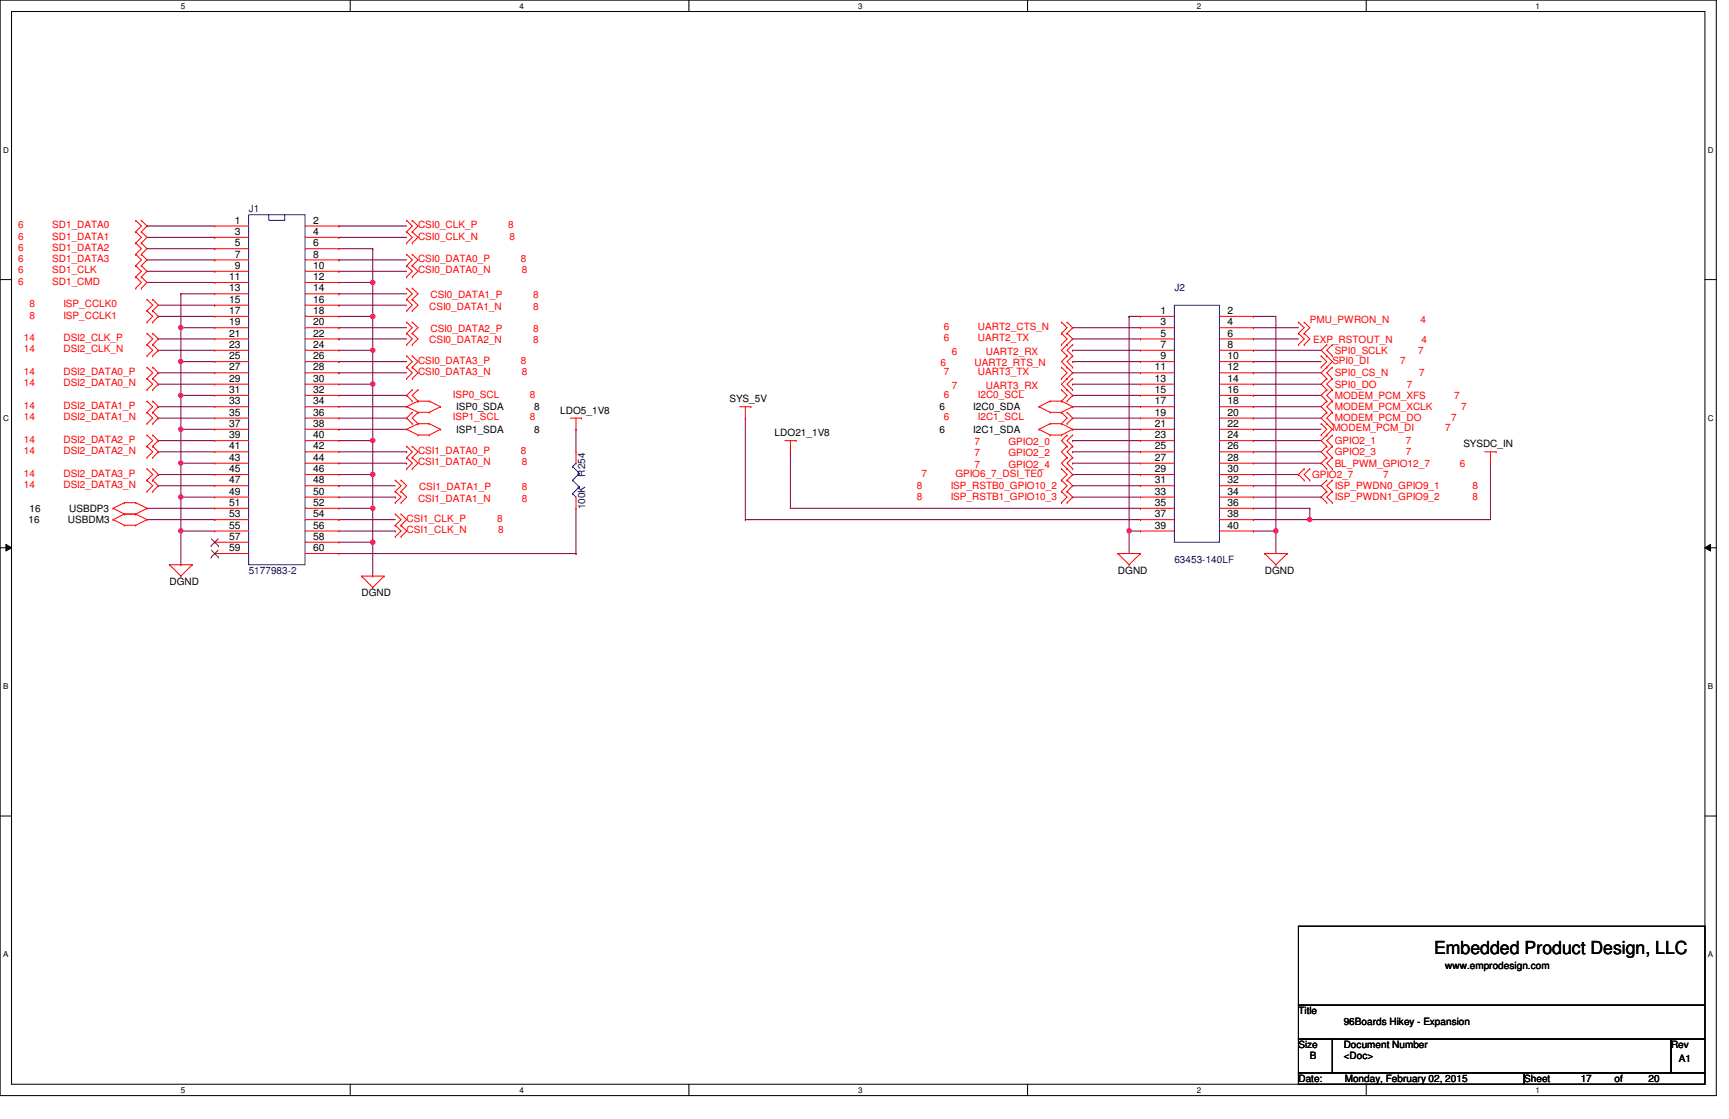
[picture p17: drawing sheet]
<svg xmlns="http://www.w3.org/2000/svg" width="432mm" height="279mm" viewBox="0 0 432 279" stroke-linecap="round" stroke-linejoin="round" font-family="sans-serif">
<defs><g id="words">
<text font-size="4.5" x="358.1" y="238.1">Embedded Product Design, LLC</text>
<g font-size="2.5" fill="#000080">
<text x="62.1" y="53">J1</text>
<text x="293.3" y="72.8">J2</text>
<text x="146.2" y="119" transform="rotate(-90 146.2 119)">R254</text>
<text x="146.2" y="127.2" transform="rotate(-90 146.2 127.2)">100K</text>
<text x="62.1" y="143.3">5177983-2</text>
<text x="293.3" y="140.5">63453-140LF</text>
</g>
<g font-size="2.5" fill="#f00">
<text x="4.6" y="57">6</text>
<text x="4.6" y="59.8">6</text>
<text x="13" y="57">SD1_DATA0</text>
<text x="13" y="59.8">SD1_DATA1</text>
<text x="104.4" y="57">CSI0_CLK_P</text>
<text x="104.4" y="59.8">CSI0_CLK_N</text>
<text x="126.9" y="57">8</text>
<text x="127.2" y="59.8">8</text>
<text x="4.6" y="62.7">6</text>
<text x="4.6" y="65.4">6</text>
<text x="13" y="62.7">SD1_DATA2</text>
<text x="13" y="65.4">SD1_DATA3</text>
<text x="104.4" y="65.4">CSI0_DATA0_P</text>
<text x="130" y="65.4">8</text>
<text x="4.6" y="68.3">6</text>
<text x="4.6" y="71.1">6</text>
<text x="13" y="68.3">SD1_CLK</text>
<text x="13" y="71.1">SD1_CMD</text>
<text x="104.4" y="68.3">CSI0_DATA0_N</text>
<text x="130.3" y="68.3">8</text>
<text x="7.4" y="76.8">8</text>
<text x="15.8" y="76.8">ISP_CCLK0</text>
<text x="107.2" y="77.3">CSI0_DATA1_N</text>
<text x="107.5" y="74.5">CSI0_DATA1_P</text>
<text x="133.1" y="74.5">8</text>
<text x="133.1" y="77.3">8</text>
<text x="7.4" y="79.5">8</text>
<text x="15.8" y="79.5">ISP_CCLK1</text>
<text x="107.5" y="82.9">CSI0_DATA2_P</text>
<text x="133.1" y="82.9">8</text>
<text x="235.8" y="82.4">6</text>
<text x="244.2" y="82.4">UART2_CTS_N</text>
<text x="327.1" y="80.7">PMU_PWRON_N</text>
<text x="354.8" y="80.7">4</text>
<text x="6" y="88">14</text>
<text x="6" y="85.2">14</text>
<text x="15.8" y="88">DSI2_CLK_N</text>
<text x="15.8" y="85.2">DSI2_CLK_P</text>
<text x="107.2" y="85.8">CSI0_DATA2_N</text>
<text x="133.1" y="85.8">8</text>
<text x="235.8" y="85.2">6</text>
<text x="237.7" y="88.6">6</text>
<text x="244.2" y="85.2">UART2_TX</text>
<text x="246.2" y="88.6">UART2_RX</text>
<text x="328" y="85.8">EXP_RSTOUT_N</text>
<text x="333.3" y="88.3">SPI0_SCLK</text>
<text x="354.2" y="88.3">7</text>
<text x="355" y="85.8">4</text>
<text x="6" y="93.6">14</text>
<text x="15.8" y="93.6">DSI2_DATA0_P</text>
<text x="104.4" y="90.8">CSI0_DATA3_P</text>
<text x="104.4" y="93.6">CSI0_DATA3_N</text>
<text x="130" y="90.8">8</text>
<text x="130.3" y="93.6">8</text>
<text x="234.9" y="91.4">6</text>
<text x="235.8" y="93.6">7</text>
<text x="243.4" y="91.4">UART2_RTS_N</text>
<text x="244.2" y="93.6">UART3_TX</text>
<text x="332.7" y="90.8">SPI0_DI</text>
<text x="333.3" y="93.9">SPI0_CS_N</text>
<text x="349.7" y="90.8">7</text>
<text x="354.5" y="93.9">7</text>
<text x="6" y="96.5">14</text>
<text x="15.8" y="96.5">DSI2_DATA0_N</text>
<text x="113.1" y="99.3">ISP0_SCL</text>
<text x="132.3" y="99.3">8</text>
<text x="235.8" y="99.3">6</text>
<text x="237.7" y="97">7</text>
<text x="244.2" y="99.3">I2C0_SCL</text>
<text x="246.2" y="97">UART3_RX</text>
<text x="333.3" y="99.6">MODEM_PCM_XFS</text>
<text x="333.3" y="96.8">SPI0_DO</text>
<text x="351.4" y="96.8">7</text>
<text x="363.2" y="99.6">7</text>
<text x="6" y="104.9">14</text>
<text x="6" y="102.1">14</text>
<text x="15.8" y="104.9">DSI2_DATA1_N</text>
<text x="15.8" y="102.1">DSI2_DATA1_P</text>
<text x="113.1" y="104.9">ISP1_SCL</text>
<text x="132.3" y="104.9">8</text>
<text x="235.8" y="104.9">6</text>
<text x="244.2" y="104.9">I2C1_SCL</text>
<text x="332.7" y="107.7">MODEM_PCM_DI</text>
<text x="333.3" y="102.4">MODEM_PCM_XCLK</text>
<text x="333.3" y="105.2">MODEM_PCM_DO</text>
<text x="360.9" y="107.7">7</text>
<text x="362.4" y="105.2">7</text>
<text x="364.9" y="102.4">7</text>
<text x="6" y="113.4">14</text>
<text x="6" y="110.6">14</text>
<text x="15.8" y="113.4">DSI2_DATA2_N</text>
<text x="15.8" y="110.6">DSI2_DATA2_P</text>
<text x="104.4" y="113.4">CSI1_DATA0_P</text>
<text x="130" y="113.4">8</text>
<text x="243.4" y="111.1">7</text>
<text x="243.4" y="114">7</text>
<text x="251.8" y="111.1">GPIO2_0</text>
<text x="251.8" y="114">GPIO2_2</text>
<text x="333.3" y="110.9">GPIO2_1</text>
<text x="333.3" y="113.7">GPIO2_3</text>
<text x="351.1" y="110.9">7</text>
<text x="351.1" y="113.7">7</text>
<text x="6" y="119">14</text>
<text x="15.8" y="119">DSI2_DATA3_P</text>
<text x="104.4" y="116.2">CSI1_DATA0_N</text>
<text x="130.3" y="116.2">8</text>
<text x="230.1" y="119">7</text>
<text x="238.6" y="119">GPIO6_7_DSI_TE0</text>
<text x="243.4" y="116.8">7</text>
<text x="251.8" y="116.8">GPIO2_4</text>
<text x="327.7" y="119.3">GPIO2_7</text>
<text x="333.3" y="116.5">BL_PWM_GPIO12_7</text>
<text x="345.4" y="119.3">7</text>
<text x="364.6" y="116.5">6</text>
<text x="6" y="121.8">14</text>
<text x="15.8" y="121.8">DSI2_DATA3_N</text>
<text x="104.4" y="125.2">CSI1_DATA1_N</text>
<text x="104.6" y="122.4">CSI1_DATA1_P</text>
<text x="130.3" y="125.2">8</text>
<text x="130.3" y="122.4">8</text>
<text x="229" y="122.1">8</text>
<text x="229" y="125">8</text>
<text x="237.4" y="122.1">ISP_RSTB0_GPIO10_2</text>
<text x="237.4" y="125">ISP_RSTB1_GPIO10_3</text>
<text x="333.3" y="122.1">ISP_PWDN0_GPIO9_1</text>
<text x="333.3" y="125">ISP_PWDN1_GPIO9_2</text>
<text x="367.7" y="122.1">8</text>
<text x="367.7" y="125">8</text>
<text x="101.6" y="130.3">CSI1_CLK_P</text>
<text x="124.1" y="130.3">8</text>
<text x="101.6" y="133.1">CSI1_CLK_N</text>
<text x="124.4" y="133.1">8</text>
</g>
<g font-size="2.5">
<text x="58.7" y="55.8">1</text>
<text x="58.7" y="58.7">3</text>
<text x="78.2" y="55.8">2</text>
<text x="78.2" y="58.7">4</text>
<text x="58.7" y="61.5">5</text>
<text x="58.7" y="64.3">7</text>
<text x="78.2" y="61.5">6</text>
<text x="78.2" y="64.3">8</text>
<text x="57.2" y="69.9">11</text>
<text x="58.7" y="67.1">9</text>
<text x="78.2" y="67.1">10</text>
<text x="78.2" y="69.9">12</text>
<text x="57.2" y="72.8">13</text>
<text x="57.2" y="75.6">15</text>
<text x="78.2" y="72.8">14</text>
<text x="78.2" y="75.6">16</text>
<text x="57.2" y="78.4">17</text>
<text x="57.2" y="81.2">19</text>
<text x="78.2" y="78.4">18</text>
<text x="78.2" y="81.2">20</text>
<text x="289.9" y="78.4">1</text>
<text x="289.9" y="81.2">3</text>
<text x="306.5" y="78.4">2</text>
<text x="306.5" y="81.2">4</text>
<text x="57.2" y="84">21</text>
<text x="57.2" y="86.9">23</text>
<text x="57.2" y="89.7">25</text>
<text x="78.2" y="84">22</text>
<text x="78.2" y="86.9">24</text>
<text x="78.2" y="89.7">26</text>
<text x="289.9" y="84">5</text>
<text x="289.9" y="86.9">7</text>
<text x="289.9" y="89.7">9</text>
<text x="306.5" y="84">6</text>
<text x="306.5" y="86.9">8</text>
<text x="306.5" y="89.7">10</text>
<text x="57.2" y="92.5">27</text>
<text x="57.2" y="95.3">29</text>
<text x="78.2" y="92.5">28</text>
<text x="78.2" y="95.3">30</text>
<text x="288.4" y="92.5">11</text>
<text x="288.4" y="95.3">13</text>
<text x="306.5" y="92.5">12</text>
<text x="306.5" y="95.3">14</text>
<text x="57.2" y="98.1">31</text>
<text x="57.2" y="101">33</text>
<text x="78.2" y="98.1">32</text>
<text x="78.2" y="101">34</text>
<text x="182.2" y="100.4">SYS_5V</text>
<text x="288.4" y="98.1">15</text>
<text x="288.4" y="101">17</text>
<text x="306.5" y="98.1">16</text>
<text x="306.5" y="101">18</text>
<text x="57.2" y="103.8">35</text>
<text x="57.2" y="106.6">37</text>
<text x="78.2" y="103.8">36</text>
<text x="78.2" y="106.6">38</text>
<text x="114" y="102.4">ISP0_SDA</text>
<text x="133.4" y="102.4">8</text>
<text x="139.9" y="103.3">LDO5_1V8</text>
<text x="234.7" y="102.4">6</text>
<text x="243.1" y="102.4">I2C0_SDA</text>
<text x="288.4" y="103.8">19</text>
<text x="288.4" y="106.6">21</text>
<text x="306.5" y="103.8">20</text>
<text x="306.5" y="106.6">22</text>
<text x="57.2" y="109.4">39</text>
<text x="57.2" y="112.2">41</text>
<text x="78.2" y="109.4">40</text>
<text x="78.2" y="112.2">42</text>
<text x="114" y="108">ISP1_SDA</text>
<text x="133.4" y="108">8</text>
<text x="193.5" y="108.9">LDO21_1V8</text>
<text x="234.7" y="108">6</text>
<text x="243.1" y="108">I2C1_SDA</text>
<text x="288.4" y="109.4">23</text>
<text x="288.4" y="112.2">25</text>
<text x="306.5" y="109.4">24</text>
<text x="306.5" y="112.2">26</text>
<text x="365.5" y="111.7">SYSDC_IN</text>
<text x="57.2" y="115.1">43</text>
<text x="57.2" y="117.9">45</text>
<text x="78.2" y="115.1">44</text>
<text x="78.2" y="117.9">46</text>
<text x="288.4" y="115.1">27</text>
<text x="288.4" y="117.9">29</text>
<text x="306.5" y="115.1">28</text>
<text x="306.5" y="117.9">30</text>
<text x="57.2" y="120.7">47</text>
<text x="57.2" y="123.5">49</text>
<text x="78.2" y="120.7">48</text>
<text x="78.2" y="123.5">50</text>
<text x="288.4" y="120.7">31</text>
<text x="288.4" y="123.5">33</text>
<text x="306.5" y="120.7">32</text>
<text x="306.5" y="123.5">34</text>
<text x="7.1" y="130.6">16</text>
<text x="7.4" y="127.8">16</text>
<text x="17" y="130.6">USBDM3</text>
<text x="17.3" y="127.8">USBDP3</text>
<text x="57.2" y="126.3">51</text>
<text x="57.2" y="129.2">53</text>
<text x="57.2" y="132">55</text>
<text x="78.2" y="126.3">52</text>
<text x="78.2" y="129.2">54</text>
<text x="78.2" y="132">56</text>
<text x="288.4" y="126.3">35</text>
<text x="288.4" y="129.2">37</text>
<text x="288.4" y="132">39</text>
<text x="306.5" y="126.3">36</text>
<text x="306.5" y="129.2">38</text>
<text x="306.5" y="132">40</text>
<text x="57.2" y="134.8">57</text>
<text x="57.2" y="137.6">59</text>
<text x="78.2" y="134.8">58</text>
<text x="78.2" y="137.6">60</text>
<text x="279.2" y="143.3">DGND</text>
<text x="315.8" y="143.3">DGND</text>
<text x="42.3" y="146.1">DGND</text>
<text x="90.3" y="148.9">DGND</text>
<text x="360.9" y="241.9">www.emprodesign.com</text>
<text x="324.3" y="253.2">Title</text>
<text x="335.6" y="256">96Boards Hikey - Expansion</text>
<text x="324.3" y="261.7">Size</text>
<text x="335.6" y="261.7">Document Number</text>
<text x="417.3" y="261.7">Rev</text>
<text x="327.1" y="264.5">B</text>
<text x="335.6" y="264.5">&lt;Doc&gt;</text>
<text x="419.3" y="265.1">A1</text>
<text x="324.3" y="270.1">Date:</text>
<text x="335.8" y="270.1">Monday, February 02, 2015</text>
<text x="380.7" y="270.1">Sheet</text>
<text x="394.8" y="270.1">17</text>
<text x="403.2" y="270.1">of</text>
<text x="411.7" y="270.1">20</text>
</g>
<g font-size="2">
<text x="45.2" y="2.2">5</text>
<text x="129.8" y="2.2">4</text>
<text x="214.3" y="2.2">3</text>
<text x="298.9" y="2.2">2</text>
<text x="383.5" y="2.2">1</text>
<text x=".8" y="38.1">D</text>
<text x="426.5" y="38.1">D</text>
<text x=".8" y="105.1">C</text>
<text x="426.5" y="105.1">C</text>
<text x=".8" y="172">B</text>
<text x="426.5" y="172">B</text>
<text x=".8" y="239">A</text>
<text x="426.5" y="239">A</text>
<text x="45.2" y="272.9">5</text>
<text x="129.8" y="272.9">4</text>
<text x="214.3" y="272.9">3</text>
<text x="298.9" y="272.9">2</text>
<text x="383.5" y="272.9">1</text>
</g>
</g></defs>
<path d="M0 0h428.6v273.6h-428.6zM2.9 2.9h422.9v267.8h-422.9z" fill="none" stroke="#000" stroke-width=".25"/>
<g fill="#fff">
<path d="M45.2 .4h1.1v2.2h-1.1z"/>
<path d="M45.2 271.1h1.1v2.2h-1.1z"/>
</g>
<path d="M87.5 0v2.9M87.5 270.7v2.9" fill="none" stroke="#000" stroke-width=".25"/>
<g fill="#fff">
<path d="M129.8 .4h1.1v2.2h-1.1z"/>
<path d="M129.8 271.1h1.1v2.2h-1.1z"/>
</g>
<path d="M172 0v2.9M172 270.7v2.9" fill="none" stroke="#000" stroke-width=".25"/>
<g fill="#fff">
<path d="M214.3 .4h1.1v2.2h-1.1z"/>
<path d="M214.3 271.1h1.1v2.2h-1.1z"/>
</g>
<path d="M256.6 0v2.9M256.6 270.7v2.9" fill="none" stroke="#000" stroke-width=".25"/>
<g fill="#fff">
<path d="M298.9 .4h1.1v2.2h-1.1z"/>
<path d="M298.9 271.1h1.1v2.2h-1.1z"/>
</g>
<path d="M341.2 0v2.9M341.2 270.7v2.9" fill="none" stroke="#000" stroke-width=".25"/>
<g fill="#fff">
<path d="M383.5 .4h1.1v2.2h-1.1z"/>
<path d="M383.5 271.1h1.1v2.2h-1.1z"/>
<path d="M.8 36.3h1.4v2.3h-1.4z"/>
<path d="M426.5 36.3h1.4v2.3h-1.4z"/>
<path d="M.8 103.3h1.4v2.2h-1.4z"/>
<path d="M426.5 103.3h1.4v2.2h-1.4z"/>
</g>
<path d="M0 69.8h2.9M425.8 69.8h2.8" fill="none" stroke="#000" stroke-width=".25"/>
<g fill="#fff">
<path d="M.8 170.2h1.3v2.3h-1.3z"/>
<path d="M426.5 170.2h1.3v2.3h-1.3z"/>
</g>
<path d="M0 136.8h2.9M1.5 135.9l1.4 .9-1.4 .8zM425.8 136.8l1.4-.9v1.7zM425.8 136.8h2.8" fill="none" stroke="#000" stroke-width=".25"/>
<path d="M1.5 135.9l1.4 .9-1.4 .8zM425.8 136.8l1.4-.9v1.7z" fill="#000"/>
<g fill="#fff">
<path d="M.8 237.2h1.3v2.2h-1.3z"/>
<path d="M426.5 237.2h1.3v2.2h-1.3z"/>
</g>
<path d="M0 203.8h2.9M425.8 203.8h2.8" fill="none" stroke="#000" stroke-width=".25"/>
<g fill="none" stroke="#800040" stroke-width=".25">
<path d="M282 79h.1M282 79h2.8M282 79v53.6M267.9 93.1h.1M267.9 95.9h.1M267.9 98.7h.1M267.9 81.8h.1M267.9 84.6h.1M267.9 87.5h.1M267.9 90.3h.1M267.9 93.1h16.9M267.9 95.9h16.9"/>
<path d="M267.9 98.7h16.9M267.9 81.8h16.9M267.9 84.6h16.9M267.9 87.5h16.9M267.9 90.3h16.9M267.9 101.6h.1M267.9 104.4h.1M267.9 107.2h.1M267.9 101.6h16.9M267.9 104.4h16.9M267.9 107.2h16.9"/>
</g>
<circle cx="282" cy="132.5" r=".56" fill="#f0f"/>
<circle cx="282" cy="132.5" r=".56" fill="none" stroke="#f0f" stroke-width=".25"/>
<path d="M313 79h.1M313 79h5.6v53.6M282 132.6h.1M282 132.6h2.8M282 132.6v5.6M318.6 132.6h.1" fill="none" stroke="#800040" stroke-width=".25"/>
<circle cx="318.6" cy="132.5" r=".56" fill="#f0f"/>
<circle cx="318.6" cy="132.5" r=".56" fill="none" stroke="#f0f" stroke-width=".25"/>
<path d="M186.1 104.4h.1M186.1 104.4v25.4M186.1 129.8h.1M186.1 129.8h98.7M197.4 126.9h87.4M284.8 126.9h.1M313 132.6h.1M313 129.8h.1M313 132.6h5.6M313 129.8h14.1M318.6 132.6h.1M318.6 132.6v5.6" fill="none" stroke="#800040" stroke-width=".25"/>
<circle cx="327.1" cy="129.7" r=".54" fill="#f0f"/>
<circle cx="327.1" cy="129.7" r=".54" fill="none" stroke="#f0f" stroke-width=".25"/>
<path d="M93.1 95.9v14.1M93.1 110h.1M372.2 115.7h.1M372.2 115.7v14.1h-45.1M313 126.9h.1M313 126.9h14.1M327.1 126.9h.1M327.1 129.8h.1M327.1 126.9v2.9" fill="none" stroke="#800040" stroke-width=".25"/>
<circle cx="93.1" cy="95.9" r=".56" fill="#f0f"/>
<circle cx="93.1" cy="95.9" r=".56" fill="none" stroke="#f0f" stroke-width=".25"/>
<circle cx="93.1" cy="110" r=".56" fill="#f0f"/>
<circle cx="93.1" cy="110" r=".56" fill="none" stroke="#f0f" stroke-width=".25"/>
<g fill="none" stroke="#800040" stroke-width=".25">
<path d="M84.6 56.4h.1M84.6 59.3h.1M84.6 56.4h17M84.6 59.3h17M84.6 73.4h.1M84.6 76.2h.1M84.6 64.9h.1M84.6 67.7h.1M84.6 73.4h17M84.6 76.2h17M84.6 64.9h17M84.6 67.7h17"/>
<path d="M84.6 62.1h8.5M84.6 70.5h8.5M93.1 62.1h.1M93.1 70.5h.1M93.1 79h.1M93.1 62.1v16.9M84.6 81.8h.1M84.6 84.6h.1M84.6 90.3h.1M84.6 93.1h.1M84.6 81.8h17M84.6 84.6h17"/>
<path d="M84.6 90.3h17M84.6 93.1h17M313 81.8h.1M313 81.8h11.3M267.9 110h.1M267.9 112.8h.1M267.9 110h16.9M267.9 112.8h16.9M313 110h.1M313 112.8h.1M313 110h16.9M313 112.8h16.9"/>
</g>
<circle cx="93.1" cy="70.5" r=".56" fill="#f0f"/>
<circle cx="93.1" cy="70.5" r=".56" fill="none" stroke="#f0f" stroke-width=".25"/>
<circle cx="93.1" cy="79" r=".56" fill="#f0f"/>
<circle cx="93.1" cy="79" r=".56" fill="none" stroke="#f0f" stroke-width=".25"/>
<path d="M84.6 79h8.5M93.1 79h.1M93.1 79v8.5M84.6 87.5h8.5M93.1 87.5h.1" fill="none" stroke="#800040" stroke-width=".25"/>
<circle cx="93.1" cy="87.4" r=".55" fill="#f0f"/>
<circle cx="93.1" cy="87.4" r=".55" fill="none" stroke="#f0f" stroke-width=".25"/>
<path d="M84.6 95.9h8.5M93.1 95.9h.1M93.1 87.5v8.4M45.2 132.6h.1M45.2 132.6h8.4M45.2 132.6v8.4M45.2 141h.1" fill="none" stroke="#800040" stroke-width=".25"/>
<circle cx="45.1" cy="132.5" r=".55" fill="#f0f"/>
<circle cx="45.1" cy="132.5" r=".55" fill="none" stroke="#f0f" stroke-width=".25"/>
<path d="M45.2 124.1h.1M45.2 132.6h.1M45.2 124.1h8.4M45.2 124.1v8.5" fill="none" stroke="#800040" stroke-width=".25"/>
<circle cx="45.1" cy="124.1" r=".55" fill="#f0f"/>
<circle cx="45.1" cy="124.1" r=".55" fill="none" stroke="#f0f" stroke-width=".25"/>
<path d="M45.2 115.7h.1M45.2 115.7h8.4" fill="none" stroke="#800040" stroke-width=".25"/>
<circle cx="45.1" cy="115.6" r=".54" fill="#f0f"/>
<circle cx="45.1" cy="115.6" r=".54" fill="none" stroke="#f0f" stroke-width=".25"/>
<path d="M45.2 115.7v8.4M84.6 110h8.5M84.6 118.5h8.5M93.1 110h.1M93.1 118.5h.1M93.1 110v16.9M45.2 124.1h.1M93.1 126.9h.1" fill="none" stroke="#800040" stroke-width=".25"/>
<circle cx="93.1" cy="118.4" r=".56" fill="#f0f"/>
<circle cx="93.1" cy="118.4" r=".56" fill="none" stroke="#f0f" stroke-width=".25"/>
<circle cx="93.1" cy="126.9" r=".56" fill="#f0f"/>
<circle cx="93.1" cy="126.9" r=".56" fill="none" stroke="#f0f" stroke-width=".25"/>
<path d="M84.6 126.9h8.5M84.6 135.4h8.5M93.1 126.9h.1M93.1 135.4h.1M93.1 126.9v16.9M93.1 143.8h.1" fill="none" stroke="#800040" stroke-width=".25"/>
<circle cx="93.1" cy="135.4" r=".56" fill="#f0f"/>
<circle cx="93.1" cy="135.4" r=".56" fill="none" stroke="#f0f" stroke-width=".25"/>
<g fill="none" stroke="#800040" stroke-width=".25">
<path d="M36.7 56.4h.1M36.7 56.4h16.9M36.7 59.3h16.9M53.6 59.3h.1M36.7 62.1h16.9M36.7 64.9h16.9M36.7 67.7h16.9M36.7 70.5h16.9M39.5 79h.1M39.5 76.2h14.1M39.5 79h14.1M45.2 73.4h.1"/>
<path d="M45.2 73.4h8.4M45.2 73.4v16.9M53.6 62.1h.1M53.6 64.9h.1M53.6 67.7h.1M53.6 70.5h.1M53.6 76.2h.1M39.5 84.6h.1M39.5 87.5h.1M39.5 93.1h.1M39.5 95.9h.1M39.5 84.6h14.1"/>
<path d="M39.5 87.5h14.1M39.5 93.1h14.1M39.5 95.9h14.1M45.2 81.8h.1M45.2 90.3h.1M45.2 81.8h8.4M84.6 98.7h17M101.6 98.7h.1M39.5 101.6h.1M39.5 104.4h.1M39.5 110h.1M39.5 112.8h.1"/>
<path d="M39.5 118.5h.1M39.5 112.8h14.1M39.5 101.6h14.1M39.5 104.4h14.1M39.5 118.5h14.1M39.5 110h14.1M84.6 107.2h.1M84.6 112.8h17M84.6 115.7h17M84.6 101.6h17M84.6 104.4h17M84.6 107.2h17"/>
<path d="M101.6 112.8h.1M101.6 115.7h.1M101.6 101.6h.1M101.6 104.4h.1M143.8 107.2h.1M143.8 107.2v5.6M197.4 112.8h.1M197.4 112.8v14.1M267.9 115.7h.1M267.9 118.5h.1M267.9 115.7h16.9M267.9 118.5h16.9"/>
<path d="M313 115.7h16.9M313 118.5h11.3M324.3 118.5h.1M329.9 115.7h.1M36.7 126.9h.1M36.7 129.8h16.9M36.7 126.9h16.9M39.5 121.3h.1M39.5 121.3h14.1M53.6 129.8h.1M84.6 121.3h.1M84.6 129.8h.1"/>
<path d="M84.6 121.3h14.1M84.6 124.1h14.1M84.6 129.8h14.1M84.6 132.6h14.1M84.6 138.2h59.2M98.7 124.1h.1M98.7 132.6h.1M143.8 138.2h.1M143.8 126.9v11.3M267.9 121.3h.1M267.9 124.1h.1M267.9 121.3h16.9"/>
<path d="M267.9 124.1h16.9M313 121.3h.1M313 121.3h16.9M313 124.1h16.9M329.9 124.1h.1"/>
</g>
<circle cx="45.1" cy="81.8" r=".55" fill="#f0f"/>
<circle cx="45.1" cy="81.8" r=".55" fill="none" stroke="#f0f" stroke-width=".25"/>
<path d="M45.2 90.3h.1M45.2 90.3h8.4" fill="none" stroke="#800040" stroke-width=".25"/>
<circle cx="45.1" cy="90.2" r=".55" fill="#f0f"/>
<circle cx="45.1" cy="90.2" r=".55" fill="none" stroke="#f0f" stroke-width=".25"/>
<path d="M45.2 98.7h.1M45.2 90.3v16.9M45.2 98.7h8.4M45.2 107.2h.1" fill="none" stroke="#800040" stroke-width=".25"/>
<circle cx="45.1" cy="98.7" r=".55" fill="#f0f"/>
<circle cx="45.1" cy="98.7" r=".55" fill="none" stroke="#f0f" stroke-width=".25"/>
<circle cx="45.1" cy="107.2" r=".55" fill="#f0f"/>
<circle cx="45.1" cy="107.2" r=".55" fill="none" stroke="#f0f" stroke-width=".25"/>
<g fill="none" stroke="#800040" stroke-width=".25">
<path d="M313 98.7h.1M313 87.5h.1M313 90.3h.1M313 93.1h.1M313 95.9h.1M313 84.6h.1M313 98.7h16.9M313 87.5h16.9M313 90.3h16.9M313 93.1h16.9M313 95.9h16.9M313 84.6h11.3"/>
<path d="M45.2 107.2h.1M45.2 115.7h.1M45.2 107.2h8.4M45.2 107.2v8.5M313 101.6h.1M313 104.4h.1M313 107.2h.1M313 107.2h16.9M313 101.6h16.9M313 104.4h16.9"/>
</g>
<g fill="none" stroke="#f00" stroke-width=".25">
<path d="M33.9 55h.1M33.9 57.9h.1M33.9 55l1.4 1.4-1.4 1.5M33.9 57.9l1.4 1.4-1.4 1.4M35.3 57.9h.1M35.3 55h.1M35.3 55l1.4 1.4-1.4 1.5M35.3 57.9l1.4 1.4-1.4 1.4M53.6 56.4h.1M53.6 59.3h.1M53.6 56.4h8.5M53.6 59.3h8.5"/>
<path d="M76.2 56.4h8.4M76.2 59.3h8.4M84.6 56.4h.1M84.6 59.3h.1M101.6 57.9h.1M101.6 55h.1M101.6 55l1.4 1.4-1.4 1.5M101.6 57.9l1.4 1.4-1.4 1.4M103 57.9h.1M103 55h.1M103 55l1.4 1.4-1.4 1.5M103 57.9l1.4 1.4-1.4 1.4"/>
<path d="M33.9 60.7h.1M33.9 63.5h.1M33.9 66.3h.1M33.9 69.1h.1M33.9 72h.1M33.9 60.7l1.4 1.4-1.4 1.4M33.9 63.5l1.4 1.4-1.4 1.4M33.9 66.3l1.4 1.4-1.4 1.4M33.9 69.1l1.4 1.4-1.4 1.5M35.3 60.7h.1M35.3 63.5h.1M35.3 66.3h.1"/>
<path d="M35.3 69.1h.1M35.3 72h.1M35.3 60.7l1.4 1.4-1.4 1.4M35.3 63.5l1.4 1.4-1.4 1.4M35.3 66.3l1.4 1.4-1.4 1.4M35.3 69.1l1.4 1.4-1.4 1.5M36.7 77.6h.1M36.7 74.8h.1M36.7 77.6l1.4 1.4-1.4 1.4M36.7 74.8l1.4 1.4-1.4 1.4M38.1 77.6h.1M38.1 74.8h.1"/>
<path d="M38.1 77.6l1.4 1.4-1.4 1.4M38.1 74.8l1.4 1.4-1.4 1.4M53.6 62.1h.1M53.6 64.9h.1M53.6 67.7h.1M53.6 70.5h.1M53.6 73.4h.1M53.6 76.2h.1M53.6 79h.1M53.6 79h8.5M53.6 62.1h8.5M53.6 64.9h8.5"/>
<path d="M53.6 67.7h8.5M53.6 70.5h8.5M53.6 73.4h8.5M53.6 76.2h8.5M76.2 79h8.4M76.2 62.1h8.4M76.2 64.9h8.4M76.2 67.7h8.4M76.2 70.5h8.4M76.2 73.4h8.4M76.2 76.2h8.4M84.6 62.1h.1"/>
<path d="M84.6 64.9h.1M84.6 67.7h.1M84.6 70.5h.1M84.6 73.4h.1M84.6 76.2h.1M84.6 79h.1M101.6 72h.1M101.6 74.8h.1M101.6 77.6h.1M101.6 60.7h.1M101.6 66.3h.1M101.6 63.5h.1"/>
<path d="M101.6 69.1h.1M101.6 72l1.4 1.4-1.4 1.4M101.6 74.8l1.4 1.4-1.4 1.4M101.6 63.5l1.4 1.4-1.4 1.4M101.6 66.3l1.4 1.4-1.4 1.4M103 72h.1M103 74.8h.1M103 77.6h.1M103 60.7h.1M103 66.3h.1M103 63.5h.1M103 69.1h.1"/>
<path d="M103 72l1.4 1.4-1.4 1.4M103 74.8l1.4 1.4-1.4 1.4M103 63.5l1.4 1.4-1.4 1.4M103 66.3l1.4 1.4-1.4 1.4M284.8 79h.1M284.8 79h8.5M304.5 79h8.5M313 79h.1M36.7 86.1h.1M36.7 88.9h.1M36.7 83.2h.1M36.7 94.5h.1"/>
<path d="M36.7 97.3h.1M36.7 91.7h.1M36.7 80.4h.1M36.7 86.1l1.4 1.4-1.4 1.4M36.7 83.2l1.4 1.4-1.4 1.5M36.7 94.5l1.4 1.4-1.4 1.4M36.7 91.7l1.4 1.4-1.4 1.4M38.1 88.9h.1M38.1 86.1h.1M38.1 83.2h.1M38.1 97.3h.1M38.1 94.5h.1"/>
<path d="M38.1 91.7h.1M38.1 80.4h.1M38.1 86.1l1.4 1.4-1.4 1.4M38.1 83.2l1.4 1.4-1.4 1.5M38.1 94.5l1.4 1.4-1.4 1.4M38.1 91.7l1.4 1.4-1.4 1.4M53.6 81.8h.1M53.6 84.6h.1M53.6 87.5h.1M53.6 90.3h.1M53.6 93.1h.1M53.6 95.9h.1"/>
<path d="M53.6 98.7h.1M53.6 81.8h8.5M53.6 84.6h8.5M53.6 87.5h8.5M53.6 90.3h8.5M53.6 93.1h8.5M53.6 95.9h8.5M53.6 98.7h8.5M76.2 81.8h8.4M76.2 84.6h8.4M76.2 87.5h8.4M76.2 90.3h8.4"/>
<path d="M76.2 93.1h8.4M76.2 95.9h8.4M76.2 98.7h8.4M84.6 81.8h.1M84.6 84.6h.1M84.6 87.5h.1M84.6 90.3h.1M84.6 93.1h.1M84.6 95.9h.1M84.6 98.7h.1M101.6 91.7h.1M101.6 88.9h.1"/>
<path d="M101.6 94.5h.1M101.6 80.4h.1M101.6 83.2h.1M101.6 86.1h.1M101.6 88.9l1.4 1.4-1.4 1.4M101.6 91.7l1.4 1.4-1.4 1.4M101.6 80.4l1.4 1.4-1.4 1.4M101.6 83.2l1.4 1.4-1.4 1.5M103 91.7h.1M103 88.9h.1M103 94.5h.1M103 80.4h.1"/>
<path d="M103 83.2h.1M103 86.1h.1M103 97.3h.1M103 83.2l1.4 1.4-1.4 1.5M103 88.9l1.4 1.4-1.4 1.4M103 91.7l1.4 1.4-1.4 1.4M103 80.4l1.4 1.4-1.4 1.4M103 97.3l-1.4 1.4 1.4 1.5M104.4 97.3h.1M104.4 97.3l-1.4 1.4 1.4 1.5M265.1 91.7h.1M265.1 94.5h.1"/>
<path d="M265.1 97.3h.1M265.1 80.4h.1M265.1 83.2h.1M265.1 86.1h.1M265.1 91.7l1.4 1.4-1.4 1.4M265.1 97.3l1.4 1.4-1.4 1.5M265.1 80.4l1.4 1.4-1.4 1.4M265.1 83.2l1.4 1.4-1.4 1.5M266.5 94.5h.1M266.5 91.7h.1M266.5 97.3h.1M266.5 86.1h.1"/>
<path d="M266.5 88.9h.1M266.5 83.2h.1M266.5 80.4h.1M266.5 88.9l-1.4 1.4 2.8 2.8-1.4 1.4M266.5 94.5l-1.4 1.4 2.8 2.8-1.4 1.5M266.5 86.1l-1.4 1.4 1.4 1.4M266.5 80.4l1.4 1.4-1.4 1.4M266.5 83.2l1.4 1.4-1.4 1.5M267.9 86.1h.1M267.9 88.9h.1M267.9 91.7h.1M267.9 94.5h.1"/>
<path d="M267.9 97.3h.1M267.9 86.1l-1.4 1.4 1.4 1.4M267.9 88.9l-1.4 1.4 1.4 1.4M267.9 94.5l-1.4 1.4 1.4 1.4M284.8 81.8h.1M284.8 84.6h.1M284.8 87.5h.1M284.8 90.3h.1M284.8 93.1h.1M284.8 95.9h.1M284.8 98.7h.1M284.8 81.8h8.5"/>
<path d="M284.8 84.6h8.5M284.8 87.5h8.5M284.8 90.3h8.5M284.8 93.1h8.5M284.8 95.9h8.5M284.8 98.7h8.5M304.5 81.8h8.5M304.5 84.6h8.5M304.5 87.5h8.5M304.5 90.3h8.5M304.5 93.1h8.5M304.5 95.9h8.5"/>
<path d="M304.5 98.7h8.5M313 81.8h.1M313 84.6h.1M313 87.5h.1M313 90.3h.1M313 93.1h.1M313 95.9h.1M313 98.7h.1M324.3 83.2h.1M324.3 80.4h.1M324.3 86.1h.1M324.3 80.4l1.4 1.4-1.4 1.4"/>
<path d="M324.3 83.2l1.4 1.4-1.4 1.5M325.7 83.2h.1M325.7 80.4h.1M325.7 86.1h.1M325.7 80.4l1.4 1.4-1.4 1.4M325.7 83.2l1.4 1.4-1.4 1.5M329.9 91.7h.1M329.9 88.9h.1M329.9 88.9l1.4 1.4-1.4 1.4M331.3 97.3h.1M331.3 86.1h.1M331.3 88.9h.1"/>
<path d="M331.3 91.7h.1M331.3 94.5h.1M331.3 97.3l-1.4 1.4 1.4 1.5M331.3 86.1l-1.4 1.4 1.4 1.4M331.3 88.9l1.4 1.4-2.8 2.8 1.4 1.4M331.3 94.5l-1.4 1.4 1.4 1.4M332.7 97.3h.1M332.7 88.9h.1M332.7 86.1h.1M332.7 94.5h.1M332.7 91.7h.1M332.7 97.3l-1.4 1.4 1.4 1.5"/>
<path d="M332.7 86.1l-1.4 1.4 1.4 1.4M332.7 91.7l-1.4 1.4 1.4 1.4M332.7 94.5l-1.4 1.4 1.4 1.4M36.7 111.4h.1M36.7 114.3h.1M36.7 108.6h.1M36.7 119.9h.1M36.7 117.1h.1M36.7 103h.1M36.7 105.8h.1M36.7 100.2h.1M36.7 111.4l1.4 1.4-1.4 1.5"/>
<path d="M36.7 108.6l1.4 1.4-1.4 1.4M36.7 119.9l1.4 1.4-1.4 1.4M36.7 117.1l1.4 1.4-1.4 1.4M36.7 103l1.4 1.4-1.4 1.4M36.7 100.2l1.4 1.4-1.4 1.4M38.1 114.3h.1M38.1 111.4h.1M38.1 108.6h.1M38.1 119.9h.1M38.1 117.1h.1M38.1 105.8h.1M38.1 103h.1"/>
<path d="M38.1 100.2h.1M38.1 111.4l1.4 1.4-1.4 1.5M38.1 108.6l1.4 1.4-1.4 1.4M38.1 119.9l1.4 1.4-1.4 1.4M38.1 117.1l1.4 1.4-1.4 1.4M38.1 103l1.4 1.4-1.4 1.4M38.1 100.2l1.4 1.4-1.4 1.4M53.6 101.6h.1M53.6 104.4h.1M53.6 107.2h.1M53.6 110h.1M53.6 112.8h.1"/>
<path d="M53.6 115.7h.1M53.6 118.5h.1M53.6 101.6h8.5M53.6 112.8h8.5M53.6 110h8.5M53.6 104.4h8.5M53.6 107.2h8.5M53.6 115.7h8.5M53.6 118.5h8.5M76.2 101.6h8.4M76.2 112.8h8.4M76.2 110h8.4"/>
<path d="M76.2 104.4h8.4M76.2 107.2h8.4M76.2 115.7h8.4M76.2 118.5h8.4M84.6 101.6h.1M84.6 104.4h.1M84.6 107.2h.1M84.6 110h.1M84.6 112.8h.1M84.6 115.7h.1M84.6 118.5h.1M98.7 119.9h.1"/>
<path d="M98.7 119.9l1.5 1.4-1.5 1.4M100.2 119.9h.1M100.2 119.9l1.4 1.4-1.4 1.4M101.6 101.6h.1M101.6 107.2h.1M101.6 114.3h.1M101.6 111.4h.1M101.6 117.1h.1M101.6 101.6l2.8 1.4M101.6 107.2l2.8 1.4M101.6 111.4l1.4 1.4-1.4 1.5M101.6 114.3l1.4 1.4-1.4 1.4"/>
<path d="M103 100.2h.1M103 105.8h.1M103 103h.1M103 114.3h.1M103 111.4h.1M103 117.1h.1M103 103l-1.4 1.4 1.4 1.4M103 111.4l1.4 1.4-1.4 1.5M103 114.3l1.4 1.4-1.4 1.4M104.4 100.2h.1M104.4 103h.1M104.4 105.8h.1"/>
<path d="M104.4 108.6h.1M104.4 100.2h2.8M104.4 103h2.8M104.4 105.8h2.8M104.4 108.6h2.8M104.4 100.2l-2.8 1.4M104.4 105.8l-2.8 1.4M104.4 103l-1.4 1.4 1.4 1.4M107.2 100.2h.1M107.2 103h.1M107.2 105.8h.1M107.2 108.6h.1"/>
<path d="M107.2 100.2l2.8 1.4M107.2 105.8l2.8 1.4M110 101.6h.1M110 107.2h.1M110 101.6l-2.8 1.4M110 107.2l-2.8 1.4M142.5 104.4h2.7M143.8 107.2h.1M143.8 112.8h.1M143.8 104.4v2.8M143.8 112.8v2.9M145.2 104.4h.1"/>
<path d="M184.7 101.6h2.8M186.1 104.4h.1M186.1 101.6v2.8M187.5 101.6h.1M196 110h2.8M197.4 112.8h.1M197.4 110v2.8M198.8 110h.1M259.5 101.6h.1M259.5 107.2h.1M259.5 101.6l2.8 1.4M259.5 107.2l2.8 1.4"/>
<path d="M262.3 100.2h.1M262.3 103h.1M262.3 105.8h.1M262.3 108.6h.1M262.3 100.2l-2.8 1.4M262.3 100.2h2.8M262.3 103h2.8M262.3 105.8l-2.8 1.4M262.3 105.8h2.8M262.3 108.6h2.8M265.1 100.2h.1M265.1 103h.1"/>
<path d="M265.1 105.8h.1M265.1 108.6h.1M265.1 119.9h.1M265.1 117.1h.1M265.1 100.2l2.8 1.4M265.1 105.8l2.8 1.4M265.1 103l1.4 1.4-1.4 1.4M265.1 119.9l1.4 1.4-1.4 1.4M265.1 117.1l1.4 1.4-1.4 1.4M266.5 100.2h.1M266.5 105.8h.1M266.5 103h.1"/>
<path d="M266.5 108.6h.1M266.5 111.4h.1M266.5 114.3h.1M266.5 119.9h.1M266.5 117.1h.1M266.5 103l1.4 1.4-1.4 1.4M266.5 108.6l-1.4 1.4 1.4 1.4M266.5 111.4l-1.4 1.4 1.4 1.5M266.5 119.9l1.4 1.4-1.4 1.4M266.5 114.3l-1.4 1.4 1.4 1.4M266.5 117.1l1.4 1.4-1.4 1.4M267.9 101.6h.1"/>
<path d="M267.9 107.2h.1M267.9 108.6h.1M267.9 111.4h.1M267.9 114.3h.1M267.9 117.1h.1M267.9 101.6l-2.8 1.4M267.9 107.2l-2.8 1.4M267.9 108.6l-1.4 1.4 1.4 1.4M267.9 111.4l-1.4 1.4 1.4 1.5M267.9 114.3l-1.4 1.4 1.4 1.4M284.8 101.6h.1M284.8 104.4h.1"/>
<path d="M284.8 107.2h.1M284.8 110h.1M284.8 112.8h.1M284.8 115.7h.1M284.8 118.5h.1M284.8 101.6h8.5M284.8 112.8h8.5M284.8 110h8.5M284.8 104.4h8.5M284.8 107.2h8.5M284.8 115.7h8.5M284.8 118.5h8.5"/>
<path d="M304.5 101.6h8.5M304.5 112.8h8.5M304.5 110h8.5M304.5 104.4h8.5M304.5 107.2h8.5M304.5 115.7h8.5M304.5 118.5h8.5M313 101.6h.1M313 104.4h.1M313 107.2h.1M313 110h.1M313 112.8h.1"/>
<path d="M313 115.7h.1M313 118.5h.1M325.7 117.1h.1M325.7 119.9h.1M325.7 117.1l-1.4 1.4 1.4 1.4M327.1 119.9h.1M327.1 117.1h.1M327.1 117.1l-1.4 1.4 1.4 1.4M329.9 108.6h.1M329.9 105.8h.1M329.9 105.8l1.4 1.4-1.4 1.4M331.3 108.6h.1"/>
<path d="M331.3 111.4h.1M331.3 114.3h.1M331.3 117.1h.1M331.3 119.9h.1M331.3 100.2h.1M331.3 103h.1M331.3 105.8h.1M331.3 108.6l-1.4 1.4 1.4 1.4M331.3 111.4l-1.4 1.4 1.4 1.5M331.3 114.3l-1.4 1.4 1.4 1.4M331.3 119.9l-1.4 1.4 1.4 1.4M331.3 100.2l-1.4 1.4 1.4 1.4"/>
<path d="M331.3 103l-1.4 1.4 2.8 2.8-1.4 1.4M332.7 111.4h.1M332.7 108.6h.1M332.7 114.3h.1M332.7 117.1h.1M332.7 119.9h.1M332.7 100.2h.1M332.7 103h.1M332.7 105.8h.1M332.7 108.6l-1.4 1.4 1.4 1.4M332.7 111.4l-1.4 1.4 1.4 1.5M332.7 114.3l-1.4 1.4 1.4 1.4"/>
<path d="M332.7 119.9l-1.4 1.4 1.4 1.4M332.7 100.2l-1.4 1.4 1.4 1.4M332.7 103l-1.4 1.4 1.4 1.4M370.8 112.8h2.8M372.2 115.7h.1M372.2 112.8v2.9M373.6 112.8h.1M28.2 126.9h.1M28.2 129.8h.1M28.2 126.9l2.9 1.5M28.2 129.8l2.9 1.3M31.1 125.5h.1"/>
<path d="M31.1 128.4h.1M31.1 131.1h.1M31.1 125.5h2.8M31.1 125.5l-2.9 1.4M31.1 128.4h2.8M31.1 128.4l-2.9 1.4M31.1 131.1h2.8M33.9 125.5h.1M33.9 128.4h.1M33.9 131.1h.1M33.9 125.5l2.8 1.4M33.9 128.4l2.8 1.4"/>
<path d="M36.7 126.9h.1M36.7 129.8h.1M36.7 122.7h.1M36.7 126.9l-2.8 1.5M36.7 129.8l-2.8 1.3M38.1 122.7h.1M53.6 121.3h.1M53.6 124.1h.1M53.6 126.9h.1M53.6 129.8h.1M53.6 132.6h.1M53.6 135.4h.1"/>
<path d="M53.6 138.2h.1M53.6 138.2h8.5M53.6 121.3h8.5M53.6 124.1h8.5M53.6 126.9h8.5M53.6 129.8h8.5M53.6 132.6h8.5M53.6 135.4h8.5M76.2 138.2h8.4M76.2 121.3h8.4M76.2 124.1h8.4M76.2 126.9h8.4"/>
<path d="M76.2 129.8h8.4M76.2 132.6h8.4M76.2 135.4h8.4M84.6 121.3h.1M84.6 124.1h.1M84.6 126.9h.1M84.6 129.8h.1M84.6 132.6h.1M84.6 135.4h.1M84.6 138.2h.1M98.7 131.1h.1M98.7 128.4h.1"/>
<path d="M98.7 134h.1M98.7 122.7h.1M98.7 125.5h.1M98.7 128.4l1.5 1.4-1.5 1.3M98.7 131.1l1.5 1.5-1.5 1.4M98.7 122.7l1.5 1.4-1.5 1.4M100.2 131.1h.1M100.2 128.4h.1M100.2 134h.1M100.2 122.7h.1M100.2 125.5h.1M100.2 128.4l1.4 1.4-1.4 1.3"/>
<path d="M100.2 131.1l1.4 1.5-1.4 1.4M100.2 122.7l1.4 1.4-1.4 1.4M143.8 126.9h.1M143.8 124.1v2.8M265.1 122.7h.1M265.1 125.5h.1M265.1 122.7l1.4 1.4-1.4 1.4M266.5 122.7h.1M266.5 125.5h.1M266.5 122.7l1.4 1.4-1.4 1.4M279.2 138.2h.1M279.2 138.2h5.6"/>
<path d="M279.2 138.2l2.8 2.8M284.8 138.2h.1M284.8 121.3h.1M284.8 124.1h.1M284.8 126.9h.1M284.8 129.8h.1M284.8 132.6h.1M284.8 138.2l-2.8 2.8M284.8 121.3h8.5M284.8 124.1h8.5M284.8 126.9h8.5M284.8 129.8h8.5"/>
<path d="M284.8 132.6h8.5M304.5 121.3h8.5M304.5 124.1h8.5M304.5 126.9h8.5M304.5 129.8h8.5M304.5 132.6h8.5M313 121.3h.1M313 124.1h.1M313 126.9h.1M313 129.8h.1M313 132.6h.1M315.8 138.2h.1"/>
<path d="M315.8 138.2h5.7M315.8 138.2l2.8 2.8M321.5 138.2h.1M321.5 138.2l-2.9 2.8M331.3 122.7h.1M331.3 125.5h.1M331.3 122.7l-1.4 1.4 1.4 1.4M332.7 122.7h.1M332.7 125.5h.1M332.7 122.7l-1.4 1.4 1.4 1.4M42.3 141h.1M42.3 141h5.7"/>
<path d="M42.3 141l2.9 2.8M45.2 143.8h.1M48 141h.1M48 141l-2.8 2.8M90.3 143.8h.1M90.3 143.8h5.6M90.3 143.8l2.8 2.9M93.1 146.7h.1M95.9 143.8h.1M95.9 143.8l-2.8 2.9M282 141h.1M318.6 141h.1"/>
</g>
<path d="M324.3 231.3h101.5v19.7h-101.5zM324.3 251h101.5v8.5h-101.5zM324.3 259.5h8.4v8.4h-8.4zM332.7 259.5h84.6v8.4h-84.6zM417.3 259.5h8.5v8.4h-8.5zM324.3 267.9h56.4v2.8h-56.4zM380.7 267.9h45.1v2.8h-45.1z" fill="none" stroke="#000" stroke-width=".25"/>
<g fill="none" stroke="#00f" stroke-width=".25">
<path d="M62.1 53.6h14.1v87.4h-14.1zM67.1 53.6v1.4h4v-1.4M293.3 76.2h11.2v59.2h-11.2zM143 119.9h.1M143 116.5h.1M143 119.9l1.7 1.7M143 116.5l1.7 1.7M143.8 115.7h.1M143.8 115.7l-.8 .8M144.7 118.2h.1M144.7 118.2l-1.7 1.7M143 123.3h.1"/>
<path d="M143 123.3l.8 .8M144.7 121.6h.1M144.7 121.6l-1.7 1.7"/>
</g>
<path d="M52.7 136.3h.1M52.7 139.1h.1M52.8 134.5l1.7 1.8M52.8 137.4l1.7 1.7M54.5 134.5l-1.8 1.8M54.5 137.4l-1.8 1.7M54.5 136.3h.1M54.5 139.1h.1" fill="none" stroke="#804000" stroke-width=".25"/>
<circle cx="282" cy="132.5" r=".56" fill="#f0f"/>
<circle cx="282" cy="132.5" r=".56" fill="none" stroke="#f0f" stroke-width=".25"/>
<circle cx="318.6" cy="132.5" r=".56" fill="#f0f"/>
<circle cx="318.6" cy="132.5" r=".56" fill="none" stroke="#f0f" stroke-width=".25"/>
<circle cx="327.1" cy="129.7" r=".54" fill="#f0f"/>
<circle cx="327.1" cy="129.7" r=".54" fill="none" stroke="#f0f" stroke-width=".25"/>
<circle cx="93.1" cy="95.9" r=".56" fill="#f0f"/>
<circle cx="93.1" cy="95.9" r=".56" fill="none" stroke="#f0f" stroke-width=".25"/>
<circle cx="93.1" cy="110" r=".56" fill="#f0f"/>
<circle cx="93.1" cy="110" r=".56" fill="none" stroke="#f0f" stroke-width=".25"/>
<circle cx="93.1" cy="70.5" r=".56" fill="#f0f"/>
<circle cx="93.1" cy="70.5" r=".56" fill="none" stroke="#f0f" stroke-width=".25"/>
<circle cx="93.1" cy="79" r=".56" fill="#f0f"/>
<circle cx="93.1" cy="79" r=".56" fill="none" stroke="#f0f" stroke-width=".25"/>
<circle cx="93.1" cy="87.4" r=".55" fill="#f0f"/>
<circle cx="93.1" cy="87.4" r=".55" fill="none" stroke="#f0f" stroke-width=".25"/>
<circle cx="45.1" cy="132.5" r=".55" fill="#f0f"/>
<circle cx="45.1" cy="132.5" r=".55" fill="none" stroke="#f0f" stroke-width=".25"/>
<circle cx="45.1" cy="124.1" r=".55" fill="#f0f"/>
<circle cx="45.1" cy="124.1" r=".55" fill="none" stroke="#f0f" stroke-width=".25"/>
<circle cx="45.1" cy="115.6" r=".54" fill="#f0f"/>
<circle cx="45.1" cy="115.6" r=".54" fill="none" stroke="#f0f" stroke-width=".25"/>
<circle cx="93.1" cy="118.4" r=".56" fill="#f0f"/>
<circle cx="93.1" cy="118.4" r=".56" fill="none" stroke="#f0f" stroke-width=".25"/>
<circle cx="93.1" cy="126.9" r=".56" fill="#f0f"/>
<circle cx="93.1" cy="126.9" r=".56" fill="none" stroke="#f0f" stroke-width=".25"/>
<circle cx="93.1" cy="135.4" r=".56" fill="#f0f"/>
<circle cx="93.1" cy="135.4" r=".56" fill="none" stroke="#f0f" stroke-width=".25"/>
<circle cx="45.1" cy="81.8" r=".55" fill="#f0f"/>
<circle cx="45.1" cy="81.8" r=".55" fill="none" stroke="#f0f" stroke-width=".25"/>
<circle cx="45.1" cy="90.2" r=".55" fill="#f0f"/>
<circle cx="45.1" cy="90.2" r=".55" fill="none" stroke="#f0f" stroke-width=".25"/>
<circle cx="45.1" cy="98.7" r=".55" fill="#f0f"/>
<circle cx="45.1" cy="98.7" r=".55" fill="none" stroke="#f0f" stroke-width=".25"/>
<circle cx="45.1" cy="107.2" r=".55" fill="#f0f"/>
<circle cx="45.1" cy="107.2" r=".55" fill="none" stroke="#f0f" stroke-width=".25"/>
<use href="#words"/>
</svg>
